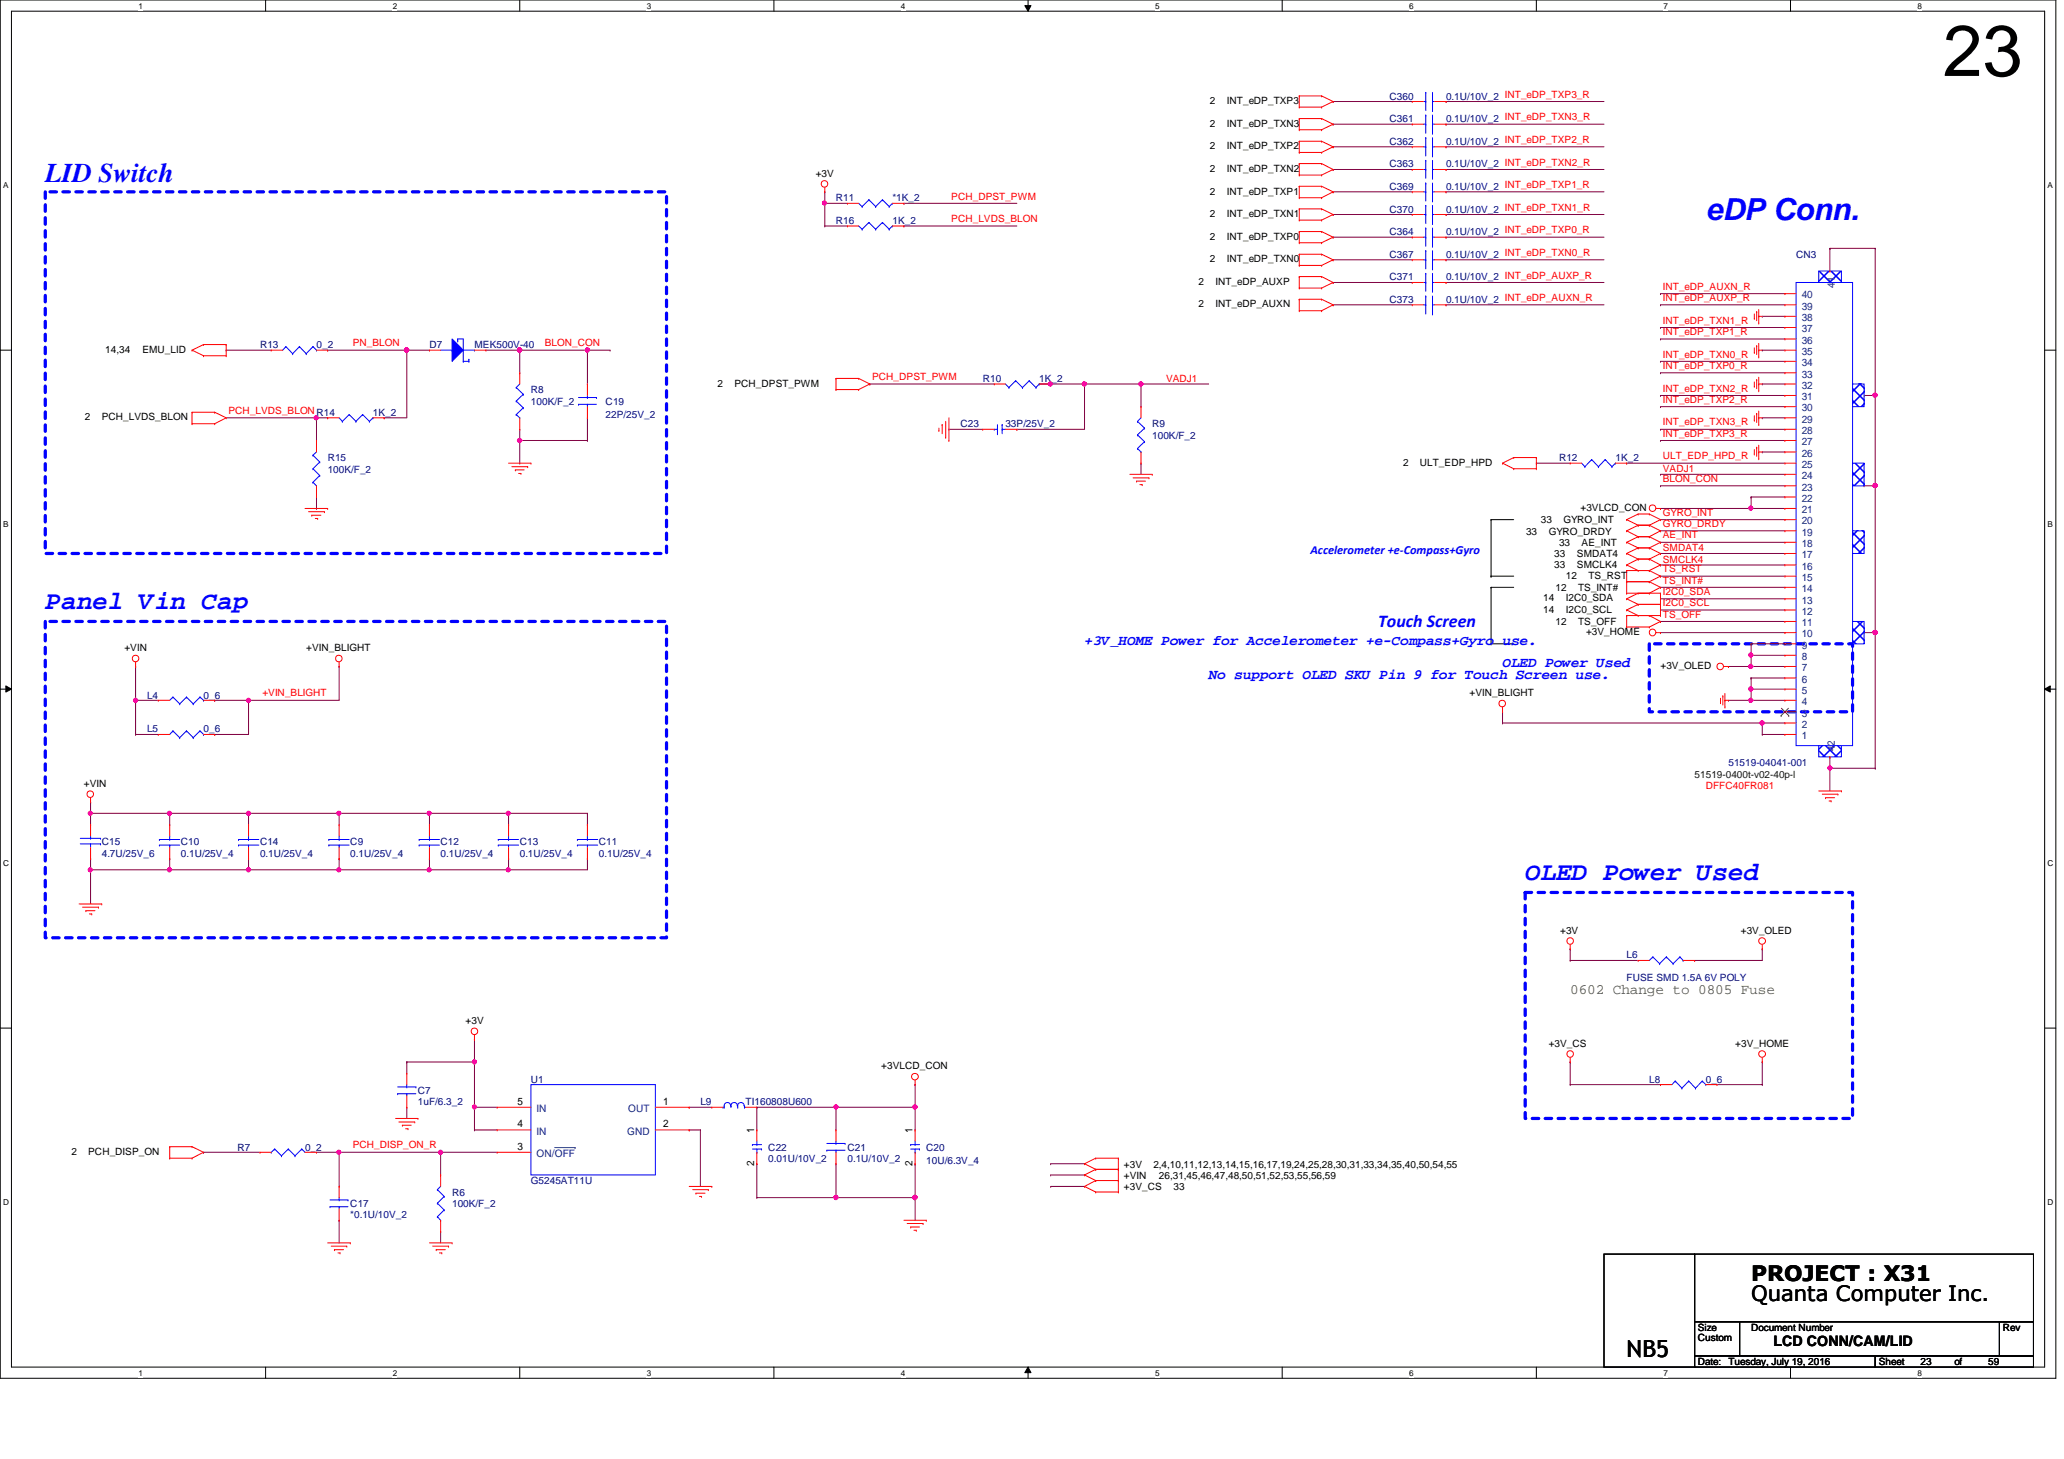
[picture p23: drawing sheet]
<svg xmlns="http://www.w3.org/2000/svg" width="297mm" height="210mm" viewBox="0 0 297 210" stroke-linecap="round" stroke-linejoin="round" font-family="sans-serif">
<defs><g id="words">
<text font-size="10.4" x="279.6" y="10.9">23</text>
<text font-size="4.4" fill="#00f" x="245.5" y="31.6">eDP Conn.</text>
<text font-size="3.9" fill="#00f" x="6.5" y="26.2">LID Switch</text>
<g font-size="3.7" fill="#00f">
<text x="6.5" y="87.6">Panel Vin Cap</text>
<text x="219.5" y="126.7">OLED Power Used</text>
</g>
<text font-size="3.4" x="234.1" y="195.2">NB5</text>
<g font-size="3">
<text x="252" y="184.3">PROJECT : X31</text>
<text x="252" y="187.2">Quanta Computer Inc.</text>
</g>
<text font-size="2.6" fill="#00f" x="198.3" y="90.2">Touch Screen</text>
<g font-size="2.1" fill="#00f">
<text x="156.1" y="92.8">+3V_HOME Power for Accelerometer +e-Compass+Gyro use.</text>
<text x="173.9" y="97.6">No support OLED SKU Pin 9 for Touch Screen use.</text>
<text x="216.2" y="96">OLED Power Used</text>
</g>
<text font-size="2.1" fill="#808000" x="226" y="143">0602 Change to 0805 Fuse</text>
<text font-size="2.1" x="255.2" y="193.7">LCD CONN/CAM/LID</text>
<text font-size="1.8" fill="#00f" x="188.6" y="79.7">Accelerometer +e-Compass+Gyro</text>
<g font-size="1.5" fill="#004080">
<text x="264.1" y="41.4" transform="rotate(-90 264.1 41.4)">41</text>
<text x="259.3" y="47.8">37</text>
<text x="259.3" y="46.2">38</text>
<text x="259.3" y="44.5">39</text>
<text x="259.3" y="42.9">40</text>
<text x="259.3" y="52.7">34</text>
<text x="259.3" y="51.1">35</text>
<text x="259.3" y="49.4">36</text>
<text x="259.3" y="59.2">30</text>
<text x="259.3" y="57.6">31</text>
<text x="259.3" y="55.9">32</text>
<text x="259.3" y="54.3">33</text>
<text x="259.3" y="64.1">27</text>
<text x="259.3" y="60.8">29</text>
<text x="259.3" y="65.7">26</text>
<text x="259.3" y="62.4">28</text>
<text x="259.3" y="70.6">23</text>
<text x="259.3" y="67.3">25</text>
<text x="259.3" y="68.9">24</text>
<text x="259.3" y="77">19</text>
<text x="259.3" y="73.8">21</text>
<text x="259.3" y="75.4">20</text>
<text x="259.3" y="72.2">22</text>
<text x="259.3" y="83.6">15</text>
<text x="259.3" y="80.3">17</text>
<text x="259.3" y="82">16</text>
<text x="259.3" y="78.7">18</text>
<text x="259.3" y="86.8">13</text>
<text x="259.3" y="88.4">12</text>
<text x="259.3" y="85.2">14</text>
<text x="259.3" y="93.3">9</text>
<text x="259.3" y="90.1">11</text>
<text x="259.3" y="95">8</text>
<text x="259.3" y="91.7">10</text>
<text x="259.3" y="99.8">5</text>
<text x="259.3" y="96.6">7</text>
<text x="259.3" y="101.4">4</text>
<text x="259.3" y="98.2">6</text>
<text x="259.3" y="106.3">1</text>
<text x="259.3" y="103.1">3</text>
<text x="259.3" y="104.7">2</text>
<text x="264.1" y="108.1" transform="rotate(-90 264.1 108.1)">42</text>
<text x="77.2" y="160">IN</text>
<text x="90.4" y="160">OUT</text>
<text x="77.2" y="166.5">ON/OFF</text>
<text x="77.2" y="163.2">IN</text>
<text x="90.3" y="163.2">GND</text>
</g>
<g font-size="1.5">
<text x="74.5" y="158.9">5</text>
<text x="95.5" y="158.9">1</text>
<text x="74.5" y="165.4">3</text>
<text x="74.5" y="162.2">4</text>
<text x="95.5" y="162.2">2</text>
<text x="108.5" y="167.7" transform="rotate(-90 108.5 167.7)">2</text>
<text x="108.5" y="163" transform="rotate(-90 108.5 163)">1</text>
<text x="131.3" y="167.7" transform="rotate(-90 131.3 167.7)">2</text>
<text x="131.3" y="163" transform="rotate(-90 131.3 163)">1</text>
</g>
<g font-size="1.4">
<text x="174.1" y="15">2</text>
<text x="176.6" y="15">INT_eDP_TXP3</text>
<text x="174.1" y="21.5">2</text>
<text x="174.1" y="18.2">2</text>
<text x="176.6" y="21.5">INT_eDP_TXP2</text>
<text x="176.6" y="18.2">INT_eDP_TXN3</text>
<text x="117.4" y="25.4">+3V</text>
<text x="174.1" y="28">2</text>
<text x="174.1" y="24.8">2</text>
<text x="176.6" y="28">INT_eDP_TXP1</text>
<text x="176.6" y="24.8">INT_eDP_TXN2</text>
<text x="174.1" y="34.5">2</text>
<text x="174.1" y="31.2">2</text>
<text x="176.6" y="34.5">INT_eDP_TXP0</text>
<text x="176.6" y="31.2">INT_eDP_TXN1</text>
<text x="172.5" y="41">2</text>
<text x="174.1" y="37.8">2</text>
<text x="174.9" y="41">INT_eDP_AUXP</text>
<text x="176.6" y="37.8">INT_eDP_TXN0</text>
<text x="172.5" y="44.2">2</text>
<text x="174.9" y="44.2">INT_eDP_AUXN</text>
<text x="15.2" y="50.8">14,34</text>
<text x="20.5" y="50.8">EMU_LID</text>
<text x="103.2" y="55.6">2</text>
<text x="105.7" y="55.6">PCH_DPST_PWM</text>
<text x="12.2" y="60.5">2</text>
<text x="14.6" y="60.5">PCH_LVDS_BLON</text>
<text x="201.9" y="67">2</text>
<text x="204.3" y="67">ULT_EDP_HPD</text>
<text x="219.6" y="76.9">33</text>
<text x="221.7" y="75.3">33</text>
<text x="222.9" y="76.9">GYRO_DRDY</text>
<text x="225" y="75.3">GYRO_INT</text>
<text x="227.5" y="73.5">+3VLCD_CON</text>
<text x="223.7" y="80.2">33</text>
<text x="223.7" y="81.8">33</text>
<text x="224.4" y="78.6">33</text>
<text x="225.3" y="83.3">12</text>
<text x="226.9" y="80.2">SMDAT4</text>
<text x="226.9" y="81.8">SMCLK4</text>
<text x="227.6" y="78.6">AE_INT</text>
<text x="228.6" y="83.3">TS_RST</text>
<text x="222.1" y="86.5">14</text>
<text x="222.1" y="88.1">14</text>
<text x="223.9" y="85">12</text>
<text x="223.9" y="89.9">12</text>
<text x="225.3" y="86.5">I2C0_SDA</text>
<text x="225.3" y="88.1">I2C0_SCL</text>
<text x="227.1" y="85">TS_INT#</text>
<text x="227.1" y="89.9">TS_OFF</text>
<text x="17.9" y="93.7">+VIN</text>
<text x="44.1" y="93.7">+VIN_BLIGHT</text>
<text x="228.3" y="91.4">+3V_HOME</text>
<text x="211.5" y="100.2">+VIN_BLIGHT</text>
<text x="239" y="96.3">+3V_OLED</text>
<text x="12.1" y="113.2">+VIN</text>
<text x="224.5" y="134.3">+3V</text>
<text x="250.5" y="134.3">+3V_OLED</text>
<text x="67" y="147.3">+3V</text>
<text x="126.8" y="153.8">+3VLCD_CON</text>
<text x="222.9" y="150.6">+3V_CS</text>
<text x="249.7" y="150.6">+3V_HOME</text>
<text x="10.3" y="166.2">2</text>
<text x="12.7" y="166.2">PCH_DISP_ON</text>
<text x="161.8" y="168">+3V</text>
<text x="166" y="168">2,4,10,11,12,13,14,15,16,17,19,24,25,28,30,31,33,34,35,40,50,54,55</text>
<text x="161.8" y="169.6">+VIN</text>
<text x="161.8" y="171.2">+3V_CS</text>
<text x="166.8" y="169.6">26,31,45,46,47,48,50,51,52,53,55,56,59</text>
<text x="168.9" y="171.2">33</text>
<text x="244.3" y="191.5">Size</text>
<text x="252" y="191.5">Document Number</text>
<text x="288.2" y="191.5">Rev</text>
<text x="244.3" y="196.4">Date:</text>
<text x="244.3" y="193">Custom</text>
<text x="248.7" y="196.4">Tuesday, July 19, 2016</text>
<text x="270.4" y="196.4">Sheet</text>
<text x="276.4" y="196.4">23</text>
<text x="281.3" y="196.4">of</text>
<text x="286.1" y="196.4">59</text>
</g>
<g font-size="1.4" fill="#000080">
<text x="200" y="17.6">C361</text>
<text x="200" y="14.4">C360</text>
<text x="208.1" y="17.6">0.1U/10V_2 INT_eDP_TXN3_R</text>
<text x="208.1" y="14.4">0.1U/10V_2 INT_eDP_TXP3_R</text>
<text x="200" y="20.8">C362</text>
<text x="208.1" y="20.8">0.1U/10V_2 INT_eDP_TXP2_R</text>
<text x="120.3" y="29">R11</text>
<text x="128.4" y="29">*1K_2</text>
<text x="200" y="27.3">C369</text>
<text x="200" y="24.1">C363</text>
<text x="208.1" y="27.3">0.1U/10V_2 INT_eDP_TXP1_R</text>
<text x="208.1" y="24.1">0.1U/10V_2 INT_eDP_TXN2_R</text>
<text x="120.3" y="32.2">R16</text>
<text x="128.4" y="32.2">1K_2</text>
<text x="200" y="33.9">C364</text>
<text x="200" y="30.6">C370</text>
<text x="208.1" y="33.9">0.1U/10V_2 INT_eDP_TXP0_R</text>
<text x="208.1" y="30.6">0.1U/10V_2 INT_eDP_TXN1_R</text>
<text x="200" y="37.1">C367</text>
<text x="200" y="40.3">C371</text>
<text x="208.1" y="37.1">0.1U/10V_2 INT_eDP_TXN0_R</text>
<text x="208.1" y="40.3">0.1U/10V_2 INT_eDP_AUXP_R</text>
<text x="258.5" y="37.1">CN3</text>
<text x="200" y="43.6">C373</text>
<text x="208.1" y="43.6">0.1U/10V_2 INT_eDP_AUXN_R</text>
<text x="37.4" y="50.1">R13</text>
<text x="45.5" y="50.1">0_2</text>
<text x="61.8" y="50.1">D7</text>
<text x="68.3" y="50.1">MEK500V-40</text>
<text x="53.7" y="59.9">1K_2</text>
<text x="76.4" y="56.6">R8</text>
<text x="76.4" y="58.3">100K/F_2</text>
<text x="87.2" y="58.3">C19</text>
<text x="141.4" y="55">R10</text>
<text x="149.6" y="55">1K_2</text>
<text x="87.2" y="60.2">22P/25V_2</text>
<text x="138.2" y="61.5">C23</text>
<text x="144.7" y="61.5">33P/25V_2</text>
<text x="165.8" y="61.5">R9</text>
<text x="165.8" y="63.1">100K/F_2</text>
<text x="47.2" y="66.4">R15</text>
<text x="47.2" y="68">100K/F_2</text>
<text x="224.4" y="66.4">R12</text>
<text x="232.5" y="66.4">1K_2</text>
<text x="21.2" y="100.5">L4</text>
<text x="29.3" y="100.5">0_6</text>
<text x="21.2" y="105.4">L5</text>
<text x="29.3" y="105.4">0_6</text>
<text x="248.7" y="110.2">51519-04041-001</text>
<text x="14.6" y="121.6">C15</text>
<text x="14.6" y="123.3">4.7U/25V_6</text>
<text x="26" y="121.6">C10</text>
<text x="26" y="123.3">0.1U/25V_4</text>
<text x="37.4" y="121.6">C14</text>
<text x="37.4" y="123.3">0.1U/25V_4</text>
<text x="50.4" y="121.6">C9</text>
<text x="50.4" y="123.3">0.1U/25V_4</text>
<text x="63.4" y="121.6">C12</text>
<text x="63.4" y="123.3">0.1U/25V_4</text>
<text x="74.8" y="121.6">C13</text>
<text x="74.8" y="123.3">0.1U/25V_4</text>
<text x="86.2" y="121.6">C11</text>
<text x="86.2" y="123.3">0.1U/25V_4</text>
<text x="234.1" y="137.9">L6</text>
<text x="234.1" y="141.1">FUSE SMD 1.5A 6V POLY</text>
<text x="76.4" y="155.8">U1</text>
<text x="237.4" y="155.8">L8</text>
<text x="245.5" y="155.8">0_6</text>
<text x="60.2" y="157.4">C7</text>
<text x="60.2" y="159">1uF/6.3_2</text>
<text x="100.8" y="159">L9</text>
<text x="107.3" y="159">TI160808U600</text>
<text x="34.2" y="165.5">R7</text>
<text x="43.9" y="165.5">0_2</text>
<text x="110.6" y="165.5">C22</text>
<text x="110.6" y="167.1">0.01U/10V_2</text>
<text x="122" y="165.5">C21</text>
<text x="122" y="167.1">0.1U/10V_2</text>
<text x="133.3" y="165.5">C20</text>
<text x="133.3" y="167.5">10U/6.3V_4</text>
<text x="50.4" y="173.7">C17</text>
<text x="65.1" y="172">R6</text>
<text x="65.1" y="173.7">100K/F_2</text>
<text x="76.4" y="170.4">G5245AT11U</text>
<text x="50.4" y="175.3">*0.1U/10V_2</text>
</g>
<g font-size="1.4" fill="#f00">
<text x="136.9" y="28.7">PCH_DPST_PWM</text>
<text x="136.9" y="32">PCH_LVDS_BLON</text>
<text x="239.3" y="41.7">INT_eDP_AUXN_R</text>
<text x="239.3" y="43.3">INT_eDP_AUXP_R</text>
<text x="239.3" y="46.6">INT_eDP_TXN1_R</text>
<text x="50.8" y="49.8">PN_BLON</text>
<text x="78.4" y="49.8">BLON_CON</text>
<text x="239.3" y="53.1">INT_eDP_TXP0_R</text>
<text x="239.3" y="48.2">INT_eDP_TXP1_R</text>
<text x="239.3" y="51.4">INT_eDP_TXN0_R</text>
<text x="32.9" y="59.6">PCH_LVDS_BLONR14</text>
<text x="125.5" y="54.7">PCH_DPST_PWM</text>
<text x="167.8" y="54.9">VADJ1</text>
<text x="239.3" y="56.3">INT_eDP_TXN2_R</text>
<text x="239.3" y="58">INT_eDP_TXP2_R</text>
<text x="239.3" y="61.2">INT_eDP_TXN3_R</text>
<text x="239.3" y="62.8">INT_eDP_TXP3_R</text>
<text x="239.3" y="66.1">ULT_EDP_HPD_R</text>
<text x="239.3" y="67.9">VADJ1</text>
<text x="239.3" y="69.3">BLON_CON</text>
<text x="239.3" y="74.2">GYRO_INT</text>
<text x="239.3" y="75.8">GYRO_DRDY</text>
<text x="239.3" y="77.5">AE_INT</text>
<text x="239.3" y="79.3">SMDAT4</text>
<text x="239.3" y="80.9">SMCLK4</text>
<text x="239.3" y="83.9">TS_INT#</text>
<text x="239.3" y="82.3">TS_RST</text>
<text x="239.3" y="88.9">TS_OFF</text>
<text x="239.3" y="87.2">I2C0_SCL</text>
<text x="239.3" y="85.6">I2C0_SDA</text>
<text x="37.8" y="100.2">+VIN_BLIGHT</text>
<text x="245.5" y="113.5">DFFC40FR081</text>
<text x="50.8" y="165.2">PCH_DISP_ON_R</text>
</g>
<text font-size="1.4" fill="#004000" x="243.9" y="111.9">51519-0400t-v02-40p-l</text>
<g font-size="1.2">
<text x="19.9" y="1.2">1</text>
<text x="56.5" y="1.2">2</text>
<text x="93.1" y="1.2">3</text>
<text x="129.7" y="1.2">4</text>
<text x="166.2" y="1.2">5</text>
<text x="202.8" y="1.2">6</text>
<text x="239.4" y="1.2">7</text>
<text x="276" y="1.2">8</text>
<text x=".5" y="27.1">A</text>
<text x="294.7" y="27.1">A</text>
<text x=".5" y="75.8">B</text>
<text x="294.7" y="75.8">B</text>
<text x=".5" y="124.6">C</text>
<text x="294.7" y="124.6">C</text>
<text x=".5" y="173.4">D</text>
<text x="294.7" y="173.4">D</text>
<text x="19.9" y="197.9">1</text>
<text x="56.5" y="197.9">2</text>
<text x="93.1" y="197.9">3</text>
<text x="129.7" y="197.9">4</text>
<text x="166.2" y="197.9">5</text>
<text x="202.8" y="197.9">6</text>
<text x="239.4" y="197.9">7</text>
<text x="276" y="197.9">8</text>
</g>
</g></defs>
<path d="M0 0h295.9v198.3h-295.9zM1.6 1.6h292.7v195.1h-292.7z" fill="none" stroke="#000" stroke-width=".14"/>
<g fill="#fff">
<path d="M19.9 .2h.6v1.3h-.6z"/>
<path d="M19.9 196.8h.6v1.4h-.6z"/>
</g>
<path d="M38.2 0v1.6M38.2 196.7v1.6" fill="none" stroke="#000" stroke-width=".14"/>
<g fill="#fff">
<path d="M56.5 .2h.6v1.3h-.6z"/>
<path d="M56.5 196.8h.6v1.4h-.6z"/>
</g>
<path d="M74.8 0v1.6M74.8 196.7v1.6" fill="none" stroke="#000" stroke-width=".14"/>
<g fill="#fff">
<path d="M93.1 .2h.6v1.3h-.6z"/>
<path d="M93.1 196.8h.6v1.4h-.6z"/>
</g>
<path d="M111.4 0v1.6M111.4 196.7v1.6" fill="none" stroke="#000" stroke-width=".14"/>
<g fill="#fff">
<path d="M129.7 .2h.6v1.3h-.6z"/>
<path d="M129.7 196.8h.6v1.4h-.6z"/>
</g>
<path d="M147.5 .8h.9l-.4 .8zM148 0v1.6M148 196.7l.4 .8h-.9zM148 196.7v1.6" fill="none" stroke="#000" stroke-width=".14"/>
<path d="M147.5 .8h.9l-.4 .8zM148 196.7l.4 .8h-.9z" fill="#000"/>
<g fill="#fff">
<path d="M166.2 .2h.6v1.3h-.6z"/>
<path d="M166.2 196.8h.6v1.4h-.6z"/>
</g>
<path d="M184.5 0v1.6M184.5 196.7v1.6" fill="none" stroke="#000" stroke-width=".14"/>
<g fill="#fff">
<path d="M202.8 .2h.6v1.3h-.6z"/>
<path d="M202.8 196.8h.6v1.4h-.6z"/>
</g>
<path d="M221.1 0v1.6M221.1 196.7v1.6" fill="none" stroke="#000" stroke-width=".14"/>
<g fill="#fff">
<path d="M239.4 .2h.6v1.3h-.6z"/>
<path d="M239.4 196.8h.6v1.4h-.6z"/>
</g>
<path d="M257.7 0v1.6M257.7 196.7v1.6" fill="none" stroke="#000" stroke-width=".14"/>
<g fill="#fff">
<path d="M276 .2h.6v1.3h-.6z"/>
<path d="M276 196.8h.6v1.4h-.6z"/>
<path d="M.5 26h.7v1.3h-.7z"/>
<path d="M294.7 26h.7v1.3h-.7z"/>
<path d="M.5 74.8h.7v1.3h-.7z"/>
<path d="M294.7 74.8h.7v1.3h-.7z"/>
</g>
<path d="M0 50.4h1.6M294.3 50.4h1.6" fill="none" stroke="#000" stroke-width=".14"/>
<g fill="#fff">
<path d="M.5 123.5h.8v1.3h-.8z"/>
<path d="M294.7 123.5h.8v1.3h-.8z"/>
</g>
<path d="M0 99.1h1.6M.8 98.7l.8 .4-.8 .5zM294.3 99.1l.8-.4v.9zM294.3 99.1h1.6" fill="none" stroke="#000" stroke-width=".14"/>
<path d="M.8 98.7l.8 .4-.8 .5zM294.3 99.1l.8-.4v.9z" fill="#000"/>
<g fill="#fff">
<path d="M.5 172.3h.8v1.3h-.8z"/>
<path d="M294.7 172.3h.8v1.3h-.8z"/>
</g>
<path d="M214.6 74.8h.1M214.6 74.8h3.2M214.6 74.8v8.1M214.6 82.9h.1M214.6 92.6h.1M214.6 84.5h.1M214.6 82.9h3.2M214.6 84.5v8.1M214.6 84.5h3.2M214.6 92.6h3.2M0 147.9h1.6M294.3 147.9h1.6" fill="none" stroke="#000" stroke-width=".14"/>
<path d="M6.5 27.6h89.4v52h-89.4zM6.5 89.4h89.4v45.5h-89.4zM237.4 92.6h29.2v9.8h-29.2zM219.5 128.4h47.1v32.5h-47.1z" fill="none" stroke="#00f" stroke-width=".47" stroke-dasharray=".9 .9"/>
<path d="M263.4 35.7h.1M263.4 35.7h6.5M263.4 110.5h.1M263.4 110.5v3.3" fill="none" stroke="#800040" stroke-width=".14"/>
<circle cx="263.4" cy="110.5" r=".3" fill="#f0f"/>
<circle cx="263.4" cy="110.5" r=".3" fill="none" stroke="#f0f" stroke-width=".14"/>
<path d="M263.4 35.7h.1M263.4 35.7v3.3M269.9 35.7h.1M269.9 35.7v21.2h-1.6M268.3 56.9h.1M268.3 91h.1M268.3 91h1.6" fill="none" stroke="#800040" stroke-width=".14"/>
<circle cx="269.9" cy="56.8" r=".31" fill="#f0f"/>
<circle cx="269.9" cy="56.8" r=".31" fill="none" stroke="#f0f" stroke-width=".14"/>
<path d="M269.9 91v19.5M269.9 110.5h.1" fill="none" stroke="#800040" stroke-width=".14"/>
<circle cx="269.8" cy="91" r=".32" fill="#f0f"/>
<circle cx="269.8" cy="91" r=".32" fill="none" stroke="#f0f" stroke-width=".14"/>
<path d="M269.9 69.9h.1M269.9 69.9v21.1M263.4 110.5h.1M263.4 108.9h.1M263.4 110.5h6.5M263.4 108.9v1.6" fill="none" stroke="#800040" stroke-width=".14"/>
<circle cx="269.9" cy="69.8" r=".31" fill="#f0f"/>
<circle cx="269.9" cy="69.8" r=".31" fill="none" stroke="#f0f" stroke-width=".14"/>
<path d="M269.9 56.9h.1M269.9 56.9v13h-1.6M268.3 69.9h.1M108.9 159.3h.1M108.9 159.3h11.4M63.4 165.8h.1M63.4 165.8v3.2M63.4 165.8h8.1" fill="none" stroke="#800040" stroke-width=".14"/>
<circle cx="120.3" cy="159.3" r=".3" fill="#f0f"/>
<circle cx="120.3" cy="159.3" r=".3" fill="none" stroke="#f0f" stroke-width=".14"/>
<path d="M68.3 152.8h.1M68.3 152.8v6.5M120.3 172.3h.1M120.3 172.3h11.4" fill="none" stroke="#800040" stroke-width=".14"/>
<circle cx="68.3" cy="159.3" r=".3" fill="#f0f"/>
<circle cx="68.3" cy="159.3" r=".3" fill="none" stroke="#f0f" stroke-width=".14"/>
<path d="M58.5 159.3h.1M58.5 152.8h.1M58.5 159.3v1.6M68.3 159.3h.1M68.3 149.5h.1M68.3 149.5v3.3h-9.8M68.3 159.3v3.3M99.2 162.6h.1M99.2 162.6h1.6" fill="none" stroke="#800040" stroke-width=".14"/>
<circle cx="68.3" cy="152.8" r=".3" fill="#f0f"/>
<circle cx="68.3" cy="152.8" r=".3" fill="none" stroke="#f0f" stroke-width=".14"/>
<path d="M58.5 152.8h.1M58.5 152.8v1.6M68.3 159.3h.1M68.3 159.3h3.2M99.2 159.3h.1M99.2 159.3h3.2M120.3 159.3h.1M120.3 159.3h11.4M68.3 162.6h.1M68.3 162.6h3.2M100.8 162.6h.1M100.8 162.6v8.1" fill="none" stroke="#800040" stroke-width=".14"/>
<circle cx="131.7" cy="159.3" r=".31" fill="#f0f"/>
<circle cx="131.7" cy="159.3" r=".31" fill="none" stroke="#f0f" stroke-width=".14"/>
<path d="M108.9 159.3h.1M108.9 159.3v3.3M131.7 159.3h.1M131.7 156h.1M131.7 156v6.6M108.9 167.4h.1M108.9 172.3h.1M108.9 167.4v4.9M120.3 167.4h.1M120.3 167.4v4.9h-11.4M131.7 167.4h.1M131.7 167.4v4.9" fill="none" stroke="#800040" stroke-width=".14"/>
<circle cx="120.3" cy="172.3" r=".31" fill="#f0f"/>
<circle cx="120.3" cy="172.3" r=".31" fill="none" stroke="#f0f" stroke-width=".14"/>
<path d="M120.3 159.3h.1M120.3 159.3v3.3M131.7 172.3h.1M131.7 172.3v3.3" fill="none" stroke="#800040" stroke-width=".14"/>
<circle cx="131.7" cy="172.3" r=".32" fill="#f0f"/>
<circle cx="131.7" cy="172.3" r=".32" fill="none" stroke="#f0f" stroke-width=".14"/>
<path d="M13 117h.1M13 117h11.4M24.4 117h.1M24.4 117v1.7" fill="none" stroke="#800040" stroke-width=".14"/>
<circle cx="24.4" cy="117" r=".3" fill="#f0f"/>
<circle cx="24.4" cy="117" r=".3" fill="none" stroke="#f0f" stroke-width=".14"/>
<circle cx="13" cy="117" r=".3" fill="#f0f"/>
<circle cx="13" cy="117" r=".3" fill="none" stroke="#f0f" stroke-width=".14"/>
<path d="M13 125.1h.1M24.4 123.5h.1M24.4 123.5v1.6h-11.4" fill="none" stroke="#800040" stroke-width=".14"/>
<circle cx="24.4" cy="125.1" r=".3" fill="#f0f"/>
<circle cx="24.4" cy="125.1" r=".3" fill="none" stroke="#f0f" stroke-width=".14"/>
<path d="M19.5 95.9h.1M19.5 95.9v4.9M30.9 100.8h.1M30.9 105.7h.1M30.9 100.8h4.9M30.9 105.7h4.9M61.8 117h.1M61.8 117h11.4M73.2 117h.1M73.2 117v1.7" fill="none" stroke="#800040" stroke-width=".14"/>
<circle cx="19.5" cy="100.7" r=".3" fill="#f0f"/>
<circle cx="19.5" cy="100.7" r=".3" fill="none" stroke="#f0f" stroke-width=".14"/>
<path d="M35.8 100.8h.1M35.8 100.8v4.9M35.8 100.8h13" fill="none" stroke="#800040" stroke-width=".14"/>
<circle cx="35.8" cy="100.7" r=".3" fill="#f0f"/>
<circle cx="35.8" cy="100.7" r=".3" fill="none" stroke="#f0f" stroke-width=".14"/>
<path d="M48.8 95.9h.1M48.8 95.9v4.9M19.5 100.8h.1M19.5 105.7h.1M19.5 100.8h3.3M19.5 100.8v4.9M19.5 105.7h3.3M48.8 117h.1M48.8 117h13" fill="none" stroke="#800040" stroke-width=".14"/>
<circle cx="61.8" cy="117" r=".3" fill="#f0f"/>
<circle cx="61.8" cy="117" r=".3" fill="none" stroke="#f0f" stroke-width=".14"/>
<path d="M69.9 50.4h4.9M74.8 50.4h.1M32.6 60.1h12.9M45.5 60.1h.1M61.8 117h.1M61.8 117v1.7" fill="none" stroke="#800040" stroke-width=".14"/>
<circle cx="45.5" cy="60.1" r=".3" fill="#f0f"/>
<circle cx="45.5" cy="60.1" r=".3" fill="none" stroke="#f0f" stroke-width=".14"/>
<path d="M58.5 50.4h.1M58.5 50.4v9.7" fill="none" stroke="#800040" stroke-width=".14"/>
<circle cx="58.5" cy="50.4" r=".32" fill="#f0f"/>
<circle cx="58.5" cy="50.4" r=".32" fill="none" stroke="#f0f" stroke-width=".14"/>
<path d="M32.6 50.4h.1M32.6 50.4h6.4M58.5 50.4h.1M58.5 50.4h3.3M55.3 60.1h.1M55.3 60.1h3.2M73.2 125.1h.1M73.2 125.1h11.3" fill="none" stroke="#800040" stroke-width=".14"/>
<circle cx="73.1" cy="125.1" r=".3" fill="#f0f"/>
<circle cx="73.1" cy="125.1" r=".3" fill="none" stroke="#f0f" stroke-width=".14"/>
<path d="M13 115.4h.1M13 117h.1M13 115.4v3.3M24.4 117h.1M24.4 117h24.4M35.8 117h.1M35.8 117v1.7M13 123.5h.1M13 123.5v1.6M24.4 125.1h.1M35.8 123.5h.1M35.8 123.5v1.6h-11.4" fill="none" stroke="#800040" stroke-width=".14"/>
<circle cx="48.8" cy="117" r=".3" fill="#f0f"/>
<circle cx="48.8" cy="117" r=".3" fill="none" stroke="#f0f" stroke-width=".14"/>
<circle cx="35.8" cy="117" r=".3" fill="#f0f"/>
<circle cx="35.8" cy="117" r=".3" fill="none" stroke="#f0f" stroke-width=".14"/>
<path d="M48.8 117h.1M48.8 117v1.7M48.8 125.1h.1M61.8 123.5h.1M61.8 123.5v1.6h-13" fill="none" stroke="#800040" stroke-width=".14"/>
<circle cx="61.8" cy="125.1" r=".3" fill="#f0f"/>
<circle cx="61.8" cy="125.1" r=".3" fill="none" stroke="#f0f" stroke-width=".14"/>
<path d="M35.8 125.1h.1M48.8 123.5h.1M48.8 123.5v1.6h-13" fill="none" stroke="#800040" stroke-width=".14"/>
<circle cx="48.8" cy="125.1" r=".3" fill="#f0f"/>
<circle cx="48.8" cy="125.1" r=".3" fill="none" stroke="#f0f" stroke-width=".14"/>
<circle cx="35.8" cy="125.1" r=".3" fill="#f0f"/>
<circle cx="35.8" cy="125.1" r=".3" fill="none" stroke="#f0f" stroke-width=".14"/>
<path d="M13 125.1h.1M13 125.1v4.9" fill="none" stroke="#800040" stroke-width=".14"/>
<circle cx="13" cy="125.1" r=".3" fill="#f0f"/>
<circle cx="13" cy="125.1" r=".3" fill="none" stroke="#f0f" stroke-width=".14"/>
<path d="M73.2 117h.1M73.2 117h11.3" fill="none" stroke="#800040" stroke-width=".14"/>
<circle cx="73.1" cy="117" r=".3" fill="#f0f"/>
<circle cx="73.1" cy="117" r=".3" fill="none" stroke="#f0f" stroke-width=".14"/>
<g fill="none" stroke="#800040" stroke-width=".14">
<path d="M191.9 17.9h.1M191.9 14.6h.1M191.9 17.9h11.3M191.9 14.6h11.3M208.1 14.6h.1M208.1 17.9h.1M208.1 17.9h22.7M208.1 14.6h22.7M191.9 34.1h.1M191.9 37.4h.1M191.9 30.9h.1M191.9 27.6h.1"/>
<path d="M191.9 21.1h.1M191.9 24.4h.1M191.9 34.1h11.3M191.9 37.4h11.3M191.9 30.9h11.3M191.9 27.6h11.3M191.9 21.1h11.3M191.9 24.4h11.3M208.1 37.4h.1M208.1 34.1h.1M208.1 27.6h.1M208.1 30.9h.1"/>
<path d="M208.1 24.4h.1M208.1 21.1h.1M208.1 34.1h22.7M208.1 37.4h22.7M208.1 30.9h22.7M208.1 27.6h22.7M208.1 21.1h22.7M208.1 24.4h22.7M191.9 40.6h.1M191.9 43.9h.1M191.9 40.6h11.3M191.9 43.9h11.3"/>
<path d="M208.1 40.6h.1M208.1 43.9h.1M208.1 40.6h22.7M208.1 43.9h22.7M221.1 66.6h.1M221.1 66.6h4.9M84.5 117h.1M84.5 117v1.7M216.2 104h.1M216.2 104h37.4M61.8 125.1h.1M73.2 123.5h.1"/>
<path d="M73.2 123.5v1.6h-11.4M84.5 123.5h.1M84.5 123.5v1.6M45.5 165.8h3.3M48.8 165.8h.1M63.4 177.2h.1M63.4 177.2v1.6"/>
</g>
<circle cx="253.6" cy="104" r=".31" fill="#f0f"/>
<circle cx="253.6" cy="104" r=".31" fill="none" stroke="#f0f" stroke-width=".14"/>
<g fill="none" stroke="#800040" stroke-width=".14">
<path d="M118.7 27.6h.1M118.7 27.6v1.7M239 43.9h.1M239 42.2h.1M239 56.9h.1M239 47.1h.1M239 53.6h.1M239 48.8h.1M239 58.5h.1M239 52h.1M239 43.9h17.9M239 42.2h17.9"/>
<path d="M239 56.9h17.9M239 47.1h17.9M239 53.6h17.9M239 48.8h17.9M239 58.5h17.9M239 52h17.9M253.6 45.5h.1M253.6 50.4h.1M253.6 55.2h.1M253.6 45.5h3.3M253.6 50.4h3.3M253.6 55.2h3.3"/>
<path d="M234.1 66.6h.1M234.1 66.6h22.8M239 61.8h.1M239 63.4h.1M239 61.8h17.9M239 63.4h17.9M253.6 60.1h.1M253.6 65h.1M253.6 60.1h3.3M253.6 65h3.3M216.2 102.4h.1M216.2 102.4v1.6"/>
<path d="M253.6 104h.1M253.6 105.7h.1M253.6 104v1.7M253.6 105.7h3.3M253.6 104h3.3"/>
</g>
<circle cx="118.7" cy="29.2" r=".3" fill="#f0f"/>
<circle cx="118.7" cy="29.2" r=".3" fill="none" stroke="#f0f" stroke-width=".14"/>
<g fill="none" stroke="#800040" stroke-width=".14">
<path d="M118.7 29.3h.1M118.7 32.5h.1M118.7 29.3h3.3M118.7 29.3v3.2M118.7 32.5h3.3M130.1 29.3h.1M130.1 32.5h.1M130.1 29.3h16.2M130.1 32.5h16.2M125.2 55.2h.1M125.2 55.2h17.9M149.6 55.2h1.6"/>
<path d="M151.2 55.2h.1M164.2 55.2h.1M164.2 55.2h9.7M146.3 61.8h.1M146.3 61.8h9.8"/>
</g>
<circle cx="164.2" cy="55.2" r=".31" fill="#f0f"/>
<circle cx="164.2" cy="55.2" r=".31" fill="none" stroke="#f0f" stroke-width=".14"/>
<path d="M156.1 55.2h.1M156.1 55.2v6.6M156.1 55.2h8.1M164.2 55.2h.1M164.2 55.2v3.3M136.6 61.8h.1M136.6 61.8h4.8M164.2 66.6h.1M164.2 66.6v1.6" fill="none" stroke="#800040" stroke-width=".14"/>
<circle cx="156.1" cy="55.2" r=".31" fill="#f0f"/>
<circle cx="156.1" cy="55.2" r=".31" fill="none" stroke="#f0f" stroke-width=".14"/>
<path d="M239 73.2h.1M239 73.2h13M226 138.2h.1M226 136.5h.1M226 138.2h9.8M226 136.5v1.7M243.9 138.2h.1M253.6 136.5h.1M253.6 136.5v1.7h-9.7" fill="none" stroke="#800040" stroke-width=".14"/>
<circle cx="252" cy="73.1" r=".3" fill="#f0f"/>
<circle cx="252" cy="73.1" r=".3" fill="none" stroke="#f0f" stroke-width=".14"/>
<g fill="none" stroke="#800040" stroke-width=".14">
<path d="M239 68.2h.1M239 69.9h.1M239 74.8h.1M239 76.4h.1M239 79.6h.1M239 78h.1M239 68.2h17.9M239 69.9h17.9M239 74.8h17.9M239 76.4h17.9M239 79.6h17.9M239 78h17.9"/>
<path d="M252 71.5h.1M252 73.2h.1M252 71.5h4.9M252 71.5v1.7M252 73.2h4.9M239 81.3h.1M239 81.3h17.9M252 97.5h.1M252 99.1h.1M252 97.5v3.3M252 97.5h4.9M252 99.1h4.9"/>
<path d="M248.7 100.8h.1M248.7 100.8h8.2M252 100.8h.1"/>
</g>
<circle cx="252" cy="100.7" r=".3" fill="#f0f"/>
<circle cx="252" cy="100.7" r=".3" fill="none" stroke="#f0f" stroke-width=".14"/>
<circle cx="252" cy="99.1" r=".31" fill="#f0f"/>
<circle cx="252" cy="99.1" r=".31" fill="none" stroke="#f0f" stroke-width=".14"/>
<path d="M248.7 95.9h.1M248.7 95.9h8.2M252 92.6h.1M252 95.9h.1M252 94.3h.1M252 92.6h4.9M252 92.6v3.3M252 94.3h4.9" fill="none" stroke="#800040" stroke-width=".14"/>
<circle cx="252" cy="95.9" r=".3" fill="#f0f"/>
<circle cx="252" cy="95.9" r=".3" fill="none" stroke="#f0f" stroke-width=".14"/>
<circle cx="252" cy="94.2" r=".3" fill="#f0f"/>
<circle cx="252" cy="94.2" r=".3" fill="none" stroke="#f0f" stroke-width=".14"/>
<g fill="none" stroke="#800040" stroke-width=".14">
<path d="M151.2 55.2h4.9M156.1 55.2h.1M226 156h.1M226 152.8h.1M226 156h13M226 152.8v3.2M247.1 156h6.5M253.6 156h.1M253.6 152.8h.1M253.6 152.8v3.2M151.2 169h.1M151.2 167.4h.1"/>
<path d="M151.2 169h4.9M151.2 167.4h4.9"/>
</g>
<circle cx="151.2" cy="55.2" r=".3" fill="#f0f"/>
<circle cx="151.2" cy="55.2" r=".3" fill="none" stroke="#f0f" stroke-width=".14"/>
<g fill="none" stroke="#800040" stroke-width=".14">
<path d="M47.2 50.4h.1M47.2 50.4h11.3M45.5 60.1h.1M45.5 73.2h.1M45.5 60.1v3.3M45.5 71.5v1.7M45.5 60.1h1.7M47.2 60.1h.1M74.8 63.4h.1M74.8 61.8v1.6M74.8 63.4h9.7M84.5 63.4h.1"/>
<path d="M84.5 60.1v3.3M239 91h.1M239 89.4h.1M239 87.8h.1M239 86.1h.1M239 84.5h.1M239 82.9h.1M239 91h17.9M239 89.4h17.9M239 87.8h17.9M239 86.1h17.9M239 84.5h17.9"/>
<path d="M239 82.9h17.9M151.2 170.7h.1M151.2 170.7h4.9"/>
</g>
<circle cx="74.8" cy="63.4" r=".31" fill="#f0f"/>
<circle cx="74.8" cy="63.4" r=".31" fill="none" stroke="#f0f" stroke-width=".14"/>
<path d="M74.8 50.4h.1M74.8 50.4v3.2M74.8 66.6h.1M74.8 63.4v3.2" fill="none" stroke="#800040" stroke-width=".14"/>
<circle cx="74.8" cy="50.4" r=".32" fill="#f0f"/>
<circle cx="74.8" cy="50.4" r=".32" fill="none" stroke="#f0f" stroke-width=".14"/>
<path d="M74.8 50.4h9.7M84.5 50.4h.1" fill="none" stroke="#800040" stroke-width=".14"/>
<circle cx="84.5" cy="50.4" r=".31" fill="#f0f"/>
<circle cx="84.5" cy="50.4" r=".31" fill="none" stroke="#f0f" stroke-width=".14"/>
<path d="M84.5 50.4h.1M84.5 50.4v4.8M84.5 50.4h3.3M87.8 50.4h.1M29.3 165.8h.1M29.3 165.8h8.1M48.8 175.6h.1M48.8 165.8h.1M48.8 165.8h14.6M48.8 165.8v4.9M48.8 175.6v3.2M63.4 165.8h.1" fill="none" stroke="#800040" stroke-width=".14"/>
<circle cx="48.8" cy="165.8" r=".3" fill="#f0f"/>
<circle cx="48.8" cy="165.8" r=".3" fill="none" stroke="#f0f" stroke-width=".14"/>
<circle cx="63.4" cy="165.8" r=".3" fill="#f0f"/>
<circle cx="63.4" cy="165.8" r=".3" fill="none" stroke="#f0f" stroke-width=".14"/>
<g fill="none" stroke="#f00" stroke-width=".14">
<path d="M187 15.4h.1M187 13.8h.1M187 18.7h.1M187 17.1h.1M187 13.8v1.6M187 17.1v1.6M187 13.8h3.2M187 15.4h3.2M187 17.1h3.2M187 18.7h3.2M190.2 13.8h.1M190.2 15.4h.1"/>
<path d="M190.2 17.1h.1M190.2 18.7h.1M190.2 13.8l1.7 .8M190.2 17.1l1.7 .8M191.9 14.6h.1M191.9 17.9h.1M191.9 14.6l-1.7 .8M191.9 17.9l-1.7 .8M118.7 27.6h.1M118.7 27v.6M187 39.8h.1M187 34.9h.1"/>
<path d="M187 33.3h.1M187 38.2h.1M187 36.6h.1M187 28.4h.1M187 26.8h.1M187 31.7h.1M187 30.1h.1M187 21.9h.1M187 20.3h.1M187 25.2h.1M187 23.5h.1M187 20.3v1.6"/>
<path d="M187 23.5v1.7M187 26.8v1.6M187 30.1v1.6M187 33.3v1.6M187 36.6v1.6M187 39.8v1.6M187 39.8h3.2M187 33.3h3.2M187 34.9h3.2M187 36.6h3.2M187 38.2h3.2M187 26.8h3.2"/>
<path d="M187 28.4h3.2M187 30.1h3.2M187 31.7h3.2M187 20.3h3.2M187 21.9h3.2M187 23.5h3.2M187 25.2h3.2M190.2 39.8h.1M190.2 33.3h.1M190.2 34.9h.1M190.2 36.6h.1M190.2 38.2h.1"/>
<path d="M190.2 26.8h.1M190.2 28.4h.1M190.2 30.1h.1M190.2 31.7h.1M190.2 20.3h.1M190.2 21.9h.1M190.2 23.5h.1M190.2 25.2h.1M190.2 39.8l1.7 .8M190.2 33.3l1.7 .8M190.2 36.6l1.7 .8M190.2 26.8l1.7 .8"/>
<path d="M190.2 30.1l1.7 .8M190.2 20.3l1.7 .8M190.2 23.5l1.7 .9M191.9 34.1h.1M191.9 37.4h.1M191.9 27.6h.1M191.9 30.9h.1M191.9 21.1h.1M191.9 24.4h.1M191.9 34.1l-1.7 .8M191.9 37.4l-1.7 .8M191.9 27.6l-1.7 .8"/>
<path d="M191.9 30.9l-1.7 .8M191.9 21.1l-1.7 .8M191.9 24.4l-1.7 .8M203.2 37.4h.1M203.2 34.1h.1M203.2 30.9h.1M203.2 27.6h.1M203.2 37.4h1.6M203.2 34.1h1.6M203.2 30.9h1.6M203.2 27.6h1.6M206.5 37.4h1.6"/>
<path d="M206.5 34.1h1.6M206.5 30.9h1.6M206.5 27.6h1.6M208.1 37.4h.1M208.1 34.1h.1M208.1 30.9h.1M208.1 27.6h.1M27.6 59.3h.1M27.6 50.4h.1M27.6 59.3h3.3M27.6 59.3v1.7M27.6 50.4l1.7 .8"/>
<path d="M29.3 51.2h.1M29.3 49.6h.1M29.3 51.2h3.3M29.3 49.6h3.3M29.3 49.6l-1.7 .8M30.9 59.3h.1M30.9 59.3l1.7 .8M32.6 51.2h.1M32.6 49.6h.1M32.6 49.6v1.6M84.5 55.2h.1M84.5 55.2v1.7"/>
<path d="M84.5 58.5v1.6M120.3 56h.1M120.3 54.4h.1M120.3 54.4h3.3M120.3 56h3.3M120.3 54.4v1.6M123.6 54.4h.1M123.6 56h.1M123.6 54.4l1.6 .8M125.2 55.2h.1M125.2 55.2l-1.6 .8M143.1 55.2h.1"/>
<path d="M143.1 55.2h1.6M149.6 55.2h1.6M151.2 55.2h.1M187 44.7h.1M187 43.1h.1M187 41.4h.1M187 43.1h3.2M187 44.7h3.2M187 43.1v1.6M187 41.4h3.2M190.2 43.1h.1M190.2 44.7h.1"/>
<path d="M190.2 41.4h.1M190.2 43.1l1.7 .8M191.9 43.9h.1M191.9 40.6h.1M191.9 43.9l-1.7 .8M191.9 40.6l-1.7 .8M252.5 55.6h.1M252.5 50.7h.1M252.5 45.8h.1M252.5 45.2v.6M252.5 50v.7M252.5 54.9v.7"/>
<path d="M252.5 59.8v.7M252.8 59.5h.1M252.8 54.6h.1M252.8 49.7h.1M252.8 44.8h.1M252.8 44.8v1.3M252.8 49.7v1.3M252.8 54.6v1.3M252.8 59.5v1.3M253.1 55.2h.1M253.1 56.2h.1M253.1 50.4h.1"/>
<path d="M253.1 51.4h.1M253.1 45.5h.1M253.1 46.5h.1M253.1 44.5v2M253.1 49.4v2M253.1 54.3v1.9M253.1 59.1v2M253.1 55.2h.5M253.1 50.4h.5M253.1 45.5h.5M27.6 61h.1M27.6 61h3.3"/>
<path d="M30.9 61h.1M32.6 60.1h.1M32.6 60.1l-1.7 .9M43.9 73.2h3.3M44.4 73.6h2.3M44.9 74.1h.1M44.9 74.1h1.3M45.4 74.6h.3M45.5 63.4h.1M45.5 71.5h.1M45.5 63.4v1.6M45.5 69.9v1.6"/>
<path d="M45.7 74.6h.1M46.7 73.6h.1M47.2 73.2h.1M73.2 66.6h3.2M73.7 67.1h2.2M74.2 67.6h.1M74.2 67.6h1.2M74.6 68.1h.4M75 68.1h.1M75.9 67.1h.1M76.4 66.6h.1M84.5 60.1h.1"/>
<path d="M135.1 61.9h.1M135.1 61.6v.3M135.6 61.1h.1M135.6 61.1v1.3M136.1 62.9h.1M136.1 60.6v2.3M136.6 63.4h.1M136.6 60.1v3.3M162.6 68.2h3.2M163.1 68.7h2.3M163.6 69.2h.1M163.6 69.2h1.2"/>
<path d="M164 69.7h.4M164.4 69.7h.1M165.4 68.7h.1M165.8 68.2h.1M216.2 66.6h.1M216.2 66.6l1.6 .8M217.8 65.8h.1M217.8 67.4h.1M217.8 65.8l-1.6 .8M217.8 65.8h3.3M217.8 67.4h3.3M221.1 65.8h.1"/>
<path d="M221.1 67.4h.1M221.1 65.8v1.6M234.1 76.4h.1M234.1 74.8h.1M234.1 78h.1M234.1 79.6h.1M234.1 76.4l1.7 .8M234.1 74.8l1.7 .8M234.1 78l1.7 .8M234.1 79.6l1.7 .8M235.8 75.6h.1M235.8 77.2h.1"/>
<path d="M235.8 74h.1M235.8 78.8h.1M235.8 75.6l-1.7 .8M235.8 75.6h1.6M235.8 77.2h1.6M235.8 74l-1.7 .8M235.8 74h1.6M235.8 77.2l-1.7 .8M235.8 78.8h1.6M235.8 78.8l-1.7 .8M237.4 75.6h.1M237.4 77.2h.1"/>
<path d="M237.4 74h.1M237.4 78.8h.1M237.4 75.6l1.6 .8M237.4 74l1.6 .8M237.4 77.2l1.6 .8M237.4 78.8l1.6 .8M238.3 73.2h.7M239 76.4h.1M239 74.8h.1M239 78h.1M239 79.6h.1M239 73.2h.1"/>
<path d="M239 76.4l-1.6 .8M239 74.8l-1.6 .8M239 78l-1.6 .8M239 79.6l-1.6 .8M252.5 60.5h.1M252.5 65.3h.1M252.5 64.7v.6M252.8 64.3h.1M252.8 64.3v1.4M253.1 60.1h.1M253.1 61.1h.1M253.1 65h.1"/>
<path d="M253.1 66h.1M253.1 60.1h.5M253.1 64.1v1.9M253.1 65h.5M19.5 95.9h.1M19.5 95.2v.7M48.8 95.9h.1M48.8 95.2v.7M234.1 81.3h.1M234.1 83.7h.1M234.1 82.1h.1M234.1 86.1h.1"/>
<path d="M234.1 87.8h.1M234.1 85.3h.1M234.1 88.6h.1M234.1 90.2h.1M234.1 82.1h3.3M234.1 81.3l1.7 .8M234.1 83.7h3.3M234.1 82.1v3.2M234.1 88.6v1.6M234.1 86.1l1.7 .9M234.1 85.3h4.9M234.1 87.8l1.7 .8"/>
<path d="M234.1 88.6h4.9M234.1 90.2h3.3M235.8 80.4h.1M235.8 82.1h.1M235.8 87h.1M235.8 85.3h.1M235.8 88.6h.1M235.8 80.4h1.6M235.8 80.4l-1.7 .9M235.8 87h3.2M235.8 85.3l-1.7 .8M235.8 87l-1.7 .8"/>
<path d="M237.4 80.4h.1M237.4 82.1h.1M237.4 83.7h.1M237.4 85.3h.1M237.4 88.6h.1M237.4 90.2h.1M237.4 80.4l1.6 .9M237.4 82.1l1.6 .8M237.4 83.7l1.6 .8M237.4 88.6l1.6 .8M238.3 91h.7M239 81.3h.1"/>
<path d="M239 82.9h.1M239 87h.1M239 85.3h.1M239 88.6h.1M239 84.5h.1M239 89.4h.1M239 91h.1M239 81.3l-1.6 .8M239 82.9l-1.6 .8M239 85.3v3.3M239 84.5l-1.6 .8M239 89.4l-1.6 .8"/>
<path d="M248.1 95.9h.6M248.2 99.8v1.9M248.7 95.9h.1M13 115.4h.1M13 118.7h.1M13 114.8v.6M13 118.7v1.6M73.2 118.7h.1M73.2 118.7v1.6M84.5 118.7h.1M84.5 118.7v1.6M216.2 102.4h.1"/>
<path d="M216.2 101.7v.7M247.6 101.1h.1M247.6 100.5v.6M247.9 100.1h.1M247.9 100.1v1.3M248.2 100.8h.1M248.2 101.7h.1M248.2 100.8h.5M261.7 113.8h3.3M262.3 114.3h2.2M262.7 114.8h.1M262.7 114.8h1.3"/>
<path d="M263.2 115.2h.3M263.5 115.2h.1M264.5 114.3h.1M265 113.8h.1M11.4 130h3.2M11.9 130.5h2.3M12.4 131h.1M12.4 131h1.3M12.9 131.5h.3M13 123.5h.1M13 121.9v1.6M13.2 131.5h.1"/>
<path d="M14.2 130.5h.1M14.6 130h.1M73.2 123.5h.1M73.2 121.9v1.6M84.5 123.5h.1M84.5 121.9v1.6M226 136.5h.1M226 135.9v.6M253.6 136.5h.1M253.6 135.9v.6M68.3 149.5h.1M68.3 148.9v.6"/>
<path d="M102.4 159.3h.1M102.4 159.3h1.7M107.3 159.3h1.6M108.9 159.3h.1M131.7 156h.1M131.7 155.4v.6M226 152.8h.1M226 152.1v.7M239 156h.1M239 156h1.6M245.5 156h1.6M247.1 156h.1"/>
<path d="M253.6 152.8h.1M253.6 152.1v.7M24.4 165h.1M24.4 166.6h.1M24.4 166.6h3.2M24.4 165h3.2M24.4 165v1.6M27.6 166.6h.1M27.6 165h.1M27.6 165l1.7 .8M29.3 165.8h.1M29.3 165.8l-1.7 .8"/>
<path d="M47.2 178.8h3.2M47.7 179.3h2.2M48.1 179.8h.1M48.1 179.8h1.3M49.9 179.3h.1M50.4 178.8h.1M56.9 160.9h3.3M57.4 161.4h2.3M57.9 161.9h.1M57.9 161.9h1.3M58.4 162.4h.3M58.7 162.4h.1"/>
<path d="M59.7 161.4h.1M60.2 160.9h.1M61.8 178.8h3.3M62.3 179.3h2.3M62.8 179.8h.1M62.8 179.8h1.3M63.4 169h.1M63.4 177.2h.1M63.4 169v1.7M63.4 175.6v1.6M64.6 179.3h.1M65.1 178.8h.1"/>
<path d="M99.2 170.7h3.2M99.7 171.2h2.2M100.2 171.7h.1M100.2 171.7h1.3M100.7 172.1h.3M101 172.1h.1M101.9 171.2h.1M102.4 170.7h.1M108.9 167.4h.1M108.9 162.6h.1M108.9 162.6v1.6M108.9 165.8v1.6"/>
<path d="M120.3 167.4h.1M120.3 162.6h.1M120.3 162.6v1.6M120.3 165.8v1.6M130.1 175.6h3.2M130.6 176h2.2M131.1 176.5h.1M131.1 176.5h1.2M131.5 177h.4M131.7 167.4h.1M131.7 162.6h.1M131.7 162.6v1.6"/>
<path d="M131.7 165.8v1.6M131.9 177h.1M132.8 176h.1M133.3 175.6h.1M156.1 169h.1M156.1 167.4h.1M156.1 170.7h.1M156.1 169l1.6 .8M156.1 167.4l1.6 .8M156.1 170.7l1.6 .8M157.7 168.2h.1M157.7 169.8h.1"/>
<path d="M157.7 166.6h.1M157.7 171.5h.1M157.7 168.2l-1.6 .8M157.7 168.2h3.2M157.7 169.8h3.2M157.7 166.6l-1.6 .8M157.7 166.6h3.2M157.7 169.8l-1.6 .9M157.7 171.5h3.2M160.9 168.2h.1M160.9 169.8h.1M160.9 166.6h.1"/>
<path d="M160.9 171.5h.1M160.9 166.6v4.9M48.6 180.3h.3M48.9 180.3h.1M63.2 180.3h.4M63.6 180.3h.1"/>
<circle cx="118.6" cy="26.5" r=".47"/>
<circle cx="237.8" cy="73.1" r=".47"/>
<circle cx="19.5" cy="94.7" r=".47"/>
<circle cx="48.8" cy="94.7" r=".47"/>
<circle cx="237.8" cy="91" r=".48"/>
<circle cx="247.6" cy="95.9" r=".47"/>
<circle cx="13" cy="114.3" r=".47"/>
<circle cx="216.2" cy="101.2" r=".47"/>
<circle cx="226" cy="135.4" r=".47"/>
<circle cx="253.6" cy="135.4" r=".48"/>
<circle cx="68.3" cy="148.4" r=".47"/>
<circle cx="131.7" cy="154.9" r=".48"/>
<circle cx="226" cy="151.6" r=".47"/>
<circle cx="253.6" cy="151.6" r=".48"/>
</g>
<path d="M230.8 180.4h13.1v16.3h-13.1zM243.9 180.4h48.7v9.8h-48.7zM243.9 190.2h6.5v4.9h-6.5zM243.9 195.1h26v1.6h-26zM250.4 190.2h42.2v4.9h-42.2zM269.9 195.1h22.7v1.6h-22.7zM287.7 190.2h4.9v4.9h-4.9z" fill="none" stroke="#000" stroke-width=".14"/>
<g fill="none" stroke="#00f" stroke-width=".14">
<path d="M204.8 37.4h.4M204.8 34.1h.4M204.8 30.9h.4M204.8 27.6h.4M205.2 37.4h.1M205.2 36.1h.1M205.2 34.1h.1M205.2 32.8h.1M205.2 30.9h.1M205.2 29.5h.1M205.2 27.6h.1M205.2 26.3h.1"/>
<path d="M205.2 26.3v2.6M205.2 29.5v2.7M205.2 32.8v2.6M205.2 36.1v2.6M206.2 38.7h.1M206.2 37.4h.1M206.2 35.4h.1M206.2 34.1h.1M206.2 32.2h.1M206.2 30.9h.1M206.2 28.9h.1M206.2 27.6h.1"/>
<path d="M206.2 37.4h.3M206.2 26.3v2.6M206.2 29.5v2.7M206.2 32.8v2.6M206.2 36.1v2.6M206.2 34.1h.3M206.2 30.9h.3M206.2 27.6h.3M83.3 58.2h.1M83.3 57.2h2.5M83.3 58.2h2.5M84.5 58.2h.1"/>
<path d="M84.5 57.2h.1M84.5 56.9v.3M84.5 58.2v.3M85.8 57.2h.1M144.7 55.2l.5 .6M145.2 55.8h.1M146.2 54.8h.1M146.2 54.8l-1 1M146.2 54.8l.9 1M147.1 55.8h.1M148.1 54.8h.1M148.1 54.8l-1 1"/>
<path d="M148.1 54.8l1 1M149.1 55.8h.1M149.6 55.2h.1M149.6 55.2l-.5 .6M258.5 40.6h8.1v66.7h-8.1zM45 65.5h.1M45 67.4h.1M45 69.4h.1M45 65.5l1 1M45 67.4l1 1M45 69.4l.5 .5M45.5 69.9h.1"/>
<path d="M45.5 65l-.5 .5M46 66.5h.1M46 68.4h.1M46 66.5l-1 .9M46 68.4l-1 1M11.6 121.4h2.9M11.6 120.6h2.9M13 120.6h.1M13 121.4h.1M13 120.3v.3M13 121.4v.5M14.5 121.4h.1"/>
<path d="M14.5 120.6h.1M71.7 120.8h.1M71.7 121.6h.1M71.7 120.8h2.9M71.7 121.6h2.9M73.2 121.6h.1M73.2 120.8h.1M73.2 120.3v.5M73.2 121.6v.3M83.1 120.8h.1M83.1 121.6h.1M83.1 120.8h2.9"/>
<path d="M83.1 121.6h2.9M84.5 121.6h.1M84.5 120.8h.1M84.5 120.3v.5M84.5 121.6v.3M104.1 159.3h.1M104.2 159.3h.1M105.1 159.1a.47 .47 0 0 0-.7-.4l-.1 .1-.1 .5M105.2 159.1h.1M105.2 159.1v.2M106.1 159.1a.47 .47 0 0 0-.7-.4l-.2 .1v.3M106.2 159.3h.1"/>
<path d="M107.1 159.1a.47 .47 0 0 0-.7-.4l-.2 .1v.5M107.1 159.3h.1M107.1 159.1h.1M107.1 159.3h.2M107.1 159.1v.2M241.1 155.5h.1M241.1 155.5l-.5 .5M241.1 155.5l1 1M242.1 156.5h.1M243 155.5h.1M243 155.5l-.9 1M243 155.5l1 1"/>
<path d="M244 156.5h.1M245 155.5h.1M245 155.5l-1 1M245 155.5l.5 .5M245.5 156h.1M62.9 171.2h.1M62.9 173.1h.1M62.9 175h.1M62.9 171.2l1 .9M62.9 173.1l1 1M62.9 175l.5 .6M63.4 175.6h.1"/>
<path d="M63.4 170.7l-.5 .5M63.9 172.1h.1M63.9 174.1h.1M63.9 172.1l-1 1M63.9 174.1l-1 .9M108.3 164.7h.1M108.3 164.7h1.3M108.3 165.3h1.3M108.9 164.7h.1M108.9 165.8h.1M108.9 164.2v.5M108.9 165.3v.5"/>
<path d="M109.6 165.3h.1M119 165.5h.1M119 164.5h2.6M119 165.5h2.6M120.3 165.5h.1M120.3 164.5h.1M120.3 164.2v.3M120.3 165.5v.3M121.6 164.5h.1M131.1 164.7h.1M131.1 164.7h1.2M131.1 165.3h1.2"/>
<path d="M131.7 164.7h.1M131.7 165.8h.1M131.7 164.2v.5M131.7 165.3v.5M132.3 165.3h.1"/>
</g>
<path d="M261.7 107.3h3.3v1.6h-3.3z" fill-rule="evenodd" fill="#fff"/>
<path d="M261.7 107.3h3.3v1.6h-3.3z" fill-rule="evenodd" fill="#00f"/>
<path d="M261.7 107.3h3.3v1.6h-3.3z" fill="none" stroke="#00f" stroke-width=".14"/>
<path d="M266.6 89.4h1.7v3.2h-1.7z" fill-rule="evenodd" fill="#fff"/>
<path d="M266.6 89.4h1.7v3.2h-1.7z" fill-rule="evenodd" fill="#00f"/>
<path d="M266.6 89.4h1.7v3.2h-1.7z" fill="none" stroke="#00f" stroke-width=".14"/>
<path d="M266.6 55.2h1.7v3.3h-1.7z" fill-rule="evenodd" fill="#fff"/>
<path d="M266.6 55.2h1.7v3.3h-1.7z" fill-rule="evenodd" fill="#00f"/>
<path d="M266.6 55.2h1.7v3.3h-1.7z" fill="none" stroke="#00f" stroke-width=".14"/>
<path d="M261.7 39h3.3v1.6h-3.3z" fill-rule="evenodd" fill="#fff"/>
<path d="M261.7 39h3.3v1.6h-3.3z" fill-rule="evenodd" fill="#00f"/>
<path d="M261.7 39h3.3v1.6h-3.3z" fill="none" stroke="#00f" stroke-width=".14"/>
<path d="M266.6 66.6h1.7v3.3h-1.7z" fill-rule="evenodd" fill="#fff"/>
<path d="M266.6 66.6h1.7v3.3h-1.7z" fill-rule="evenodd" fill="#00f"/>
<path d="M266.6 66.6h1.7v3.3h-1.7z" fill="none" stroke="#00f" stroke-width=".14"/>
<path d="M266.6 76.4h1.7v3.2h-1.7z" fill-rule="evenodd" fill="#fff"/>
<path d="M266.6 76.4h1.7v3.2h-1.7z" fill-rule="evenodd" fill="#00f"/>
<g fill="none" stroke="#00f" stroke-width=".14">
<path d="M204.8 17.9h.4M205.2 19.8h.1M205.2 17.9h.1M205.2 16.6h.1M205.2 16.6v2.6M205.2 19.8v2.6M206.2 19.2h.1M206.2 17.9h.1M206.2 16.6v2.6M206.2 19.8v2.6M206.2 17.9h.3M123.6 32.5l.5 .5"/>
<path d="M123.6 29.3l.5 .4M124.1 33h.1M124.1 29.7h.1M125 32h.1M125 28.7h.1M125 32l-.9 1M125 32l1 1M125 28.7l-.9 1M125 28.7l1 1M126 33h.1M126 29.7h.1M127 32h.1"/>
<path d="M127 28.7h.1M127 32l-1 1M127 32l1 1M127 28.7l-1 1M127 28.7l1 1M128 33h.1M128 29.7h.1M128.4 32.5h.1M128.4 29.3h.1M128.4 32.5l-.4 .5M128.4 29.3l-.4 .4M204.8 24.4h.4"/>
<path d="M204.8 21.1h.4M205.2 24.4h.1M205.2 23.1h.1M205.2 21.1h.1M205.2 23.1v2.6M206.2 25.7h.1M206.2 24.4h.1M206.2 22.4h.1M206.2 21.1h.1M206.2 24.4h.3M206.2 23.1v2.6M206.2 21.1h.3"/>
<path d="M41.1 49.9h.1M41.1 49.9l-.4 .5M41.1 49.9l1 1M42.1 50.9h.1M43.1 49.9h.1M43.1 49.9l-1 1M43.1 49.9l1 1M44.1 50.9h.1M45 49.9h.1M45 49.9l-.9 1M45 49.9l.5 .5M45.5 50.4h.1"/>
<path d="M50.2 59.6h.1M50.2 59.6l-.9 1M50.2 59.6l1 1M52.2 59.6h.1M52.2 59.6l-1 1M52.2 59.6l1 1M204.8 43.9h.4M205.2 43.9h.1M205.2 42.6h.1M205.2 42.6v2.6M206.2 45.2h.1M206.2 43.9h.1"/>
<path d="M206.2 42.6v2.6M206.2 43.9h.3M48.8 60.1l.5 .5M49.3 60.6h.1M51.2 60.6h.1M53.2 60.6h.1M53.7 60.1h.1M53.7 60.1l-.5 .5M143.1 61.8h.1M143.1 61.8h.4M143.5 62.4h.1M143.5 61.1v1.3"/>
<path d="M144.2 61.8h.1M144.2 61.1h.1M144.2 61.8h.5M144.2 61.1v1.3M163.7 60.6h.1M163.7 62.6h.1M163.7 64.5h.1M163.7 60.6l1 1M163.7 62.6l1 .9M163.7 64.5l.5 .5M164.2 65h.1M164.2 60.1l-.5 .5"/>
<path d="M164.7 61.6h.1M164.7 63.5h.1M164.7 61.6l-1 1M164.7 63.5l-1 1M227.6 66.6l.5 .5M228.1 67.1h.1M229.1 66.1h.1M229.1 66.1l-1 1M229.1 66.1l.9 1M230 67.1h.1M231 66.1h.1M231 66.1l-1 1"/>
<path d="M231 66.1l1 1M232 67.1h.1M232.5 66.6h.1M232.5 66.6l-.5 .5M266.6 76.4h1.7v3.2h-1.7zM24.9 105.2h.1M24.9 100.3h.1M24.9 105.2l-.5 .5M24.9 105.2l1 .9M24.9 100.3l-.5 .5M24.9 100.3l1 1M25.9 106.1h.1"/>
<path d="M25.9 101.3h.1M26.8 105.2h.1M26.8 100.3h.1M26.8 105.2l-.9 .9M26.8 105.2l1 .9M26.8 100.3l-.9 1M26.8 100.3l1 1M27.8 106.1h.1M27.8 101.3h.1M28.8 105.2h.1M28.8 100.3h.1M28.8 105.2l-1 .9"/>
<path d="M28.8 105.2l.5 .5M28.8 100.3l-1 1M28.8 100.3l.5 .5M29.3 105.7h.1M29.3 100.8h.1M34.3 120.8h.1M34.3 121.6h.1M34.3 120.8h3M34.3 121.6h3M35.8 121.6h.1M35.8 120.8h.1M35.8 120.3v.5"/>
<path d="M35.8 121.6v.3M47.3 120.8h.1M47.3 121.6h.1M47.3 120.8h2.9M47.3 121.6h2.9M48.8 121.6h.1M48.8 120.8h.1M48.8 120.3v.5M48.8 121.6v.3M60.3 120.8h.1M60.3 121.6h.1M60.3 120.8h2.9"/>
<path d="M60.3 121.6h2.9M61.8 121.6h.1M61.8 120.8h.1M61.8 120.3v.5M61.8 121.6v.3M237.9 137.7h.1M237.9 137.7l-.5 .5M237.9 137.7l.9 .9M238.8 138.6h.1M239.8 137.7h.1M239.8 137.7l-1 .9M239.8 137.7l1 .9"/>
<path d="M240.8 138.6h.1M241.8 137.7h.1M241.8 137.7l-1 .9M241.8 137.7l.4 .5M242.2 138.2h.1M57.2 157.4h.1M57.2 156.4h2.7M57.2 157.4h2.7M58.5 157.4h.1M58.5 156.4h.1M58.5 156v.4M58.5 157.4v.2"/>
<path d="M59.9 156.4h.1M76.4 156h17.9v13h-17.9zM39 165.8h.1M39.5 165.3h.1M39.5 165.3l1 1M39.5 165.3l-.5 .5M40.5 166.3h.1M41.5 165.3h.1M41.5 165.3l1 1M41.5 165.3l-1 1M42.5 166.3h.1M43.4 165.3h.1"/>
<path d="M43.4 165.3l.5 .5M43.4 165.3l-.9 1"/>
</g>
<g fill="none" stroke="#f00" stroke-width=".14">
<path d="M203.2 17.9h.1M203.2 17.9h1.6M206.5 17.9h1.6M208.1 17.9h.1M122 32.5h.1M122 29.3h.1M122 32.5h1.6M122 29.3h1.6M128.4 32.5h1.7M128.4 29.3h1.7M130.1 32.5h.1M130.1 29.3h.1"/>
<path d="M203.2 24.4h.1M203.2 21.1h.1M203.2 24.4h1.6M203.2 21.1h1.6M206.5 24.4h1.6M206.5 21.1h1.6M208.1 24.4h.1M208.1 21.1h.1M263.4 39h.1M39 50.4h.1M39 50.4h1.7M45.5 50.4h1.7"/>
<path d="M47.2 50.4h.1M164.2 58.5h.1M164.2 58.5v1.6M203.2 43.9h.1M203.2 43.9h1.6M206.5 43.9h1.6M208.1 43.9h.1M256.9 58.5h.1M256.9 56.9h.1M256.9 55.2h.1M256.9 53.6h.1M256.9 52h.1"/>
<path d="M256.9 50.4h.1M256.9 48.8h.1M256.9 47.1h.1M256.9 45.5h.1M256.9 43.9h.1M256.9 42.2h.1M256.9 58.5h1.6M256.9 56.9h1.6M256.9 55.2h1.6M256.9 53.6h1.6M256.9 52h1.6M256.9 50.4h1.6"/>
<path d="M256.9 48.8h1.6M256.9 47.1h1.6M256.9 45.5h1.6M256.9 43.9h1.6M256.9 42.2h1.6M47.2 60.1h.1M47.2 60.1h1.6M53.7 60.1h1.6M55.3 60.1h.1M141.4 61.8h.1M141.4 61.8h1.7M144.7 61.8h1.6"/>
<path d="M146.3 61.8h.1M164.2 66.6h.1M164.2 65v1.6M226 66.6h.1M226 66.6h1.6M232.5 66.6h1.6M234.1 66.6h.1M256.9 79.6h.1M256.9 76.4h.1M256.9 73.2h.1M256.9 69.9h.1M256.9 66.6h.1"/>
<path d="M256.9 63.4h.1M256.9 60.1h.1M256.9 78h.1M256.9 74.8h.1M256.9 71.5h.1M256.9 68.2h.1M256.9 65h.1M256.9 61.8h.1M256.9 79.6h1.6M256.9 76.4h1.6M256.9 73.2h1.6M256.9 69.9h1.6"/>
<path d="M256.9 66.6h1.6M256.9 63.4h1.6M256.9 60.1h1.6M256.9 78h1.6M256.9 74.8h1.6M256.9 71.5h1.6M256.9 68.2h1.6M256.9 65h1.6M256.9 61.8h1.6M256.9 99.1h.1M256.9 95.9h.1M256.9 92.6h.1"/>
<path d="M256.9 89.4h.1M256.9 86.1h.1M256.9 82.9h.1M256.9 97.5h.1M256.9 94.3h.1M256.9 91h.1M256.9 87.8h.1M256.9 84.5h.1M256.9 81.3h.1M256.9 99.1h1.6M256.9 95.9h1.6M256.9 92.6h1.6"/>
<path d="M256.9 89.4h1.6M256.9 86.1h1.6M256.9 82.9h1.6M256.9 97.5h1.6M256.9 94.3h1.6M256.9 91h1.6M256.9 87.8h1.6M256.9 84.5h1.6M256.9 81.3h1.6M22.8 105.7h.1M22.8 100.8h.1M22.8 105.7h1.6"/>
<path d="M22.8 100.8h1.6M29.3 105.7h1.6M29.3 100.8h1.6M30.9 105.7h.1M30.9 100.8h.1M35.8 118.7h.1M35.8 118.7v1.6M48.8 118.7h.1M48.8 118.7v1.6M61.8 118.7h.1M61.8 118.7v1.6M256.9 105.7h.1"/>
<path d="M256.9 102.4h.1M256.9 104h.1M256.9 100.8h.1M256.9 105.7h1.6M256.9 102.4h1.6M256.9 104h1.6M256.9 100.8h1.6M263.4 108.9h.1M35.8 123.5h.1M35.8 121.9v1.6M48.8 123.5h.1M48.8 121.9v1.6"/>
<path d="M61.8 123.5h.1M61.8 121.9v1.6M235.8 138.2h.1M235.8 138.2h1.6M242.2 138.2h1.7M243.9 138.2h.1M58.5 159.3h.1M58.5 154.4h.1M58.5 154.4v1.6M58.5 157.6v1.7M71.5 159.3h.1M71.5 159.3h4.9"/>
<path d="M94.3 159.3h4.9M99.2 159.3h.1M37.4 165.8h.1M37.4 165.8h1.6M43.9 165.8h1.6M45.5 165.8h.1M71.5 165.8h.1M71.5 162.6h.1M71.5 165.8h4.9M71.5 162.6h4.9M94.3 162.6h4.9M99.2 162.6h.1"/>
</g>
<path d="M256.3 103h.1M256.4 101.9l1 1.1M257.4 101.9l-1.1 1.1M257.4 103h.1" fill="none" stroke="#804000" stroke-width=".14"/>
<path d="M79.8 165.1h3M82.8 165.1h.1" fill="none" stroke="#004080" stroke-width=".14"/>
<path d="M65.1 48.8l1.6 1.6-1.6 1.6z" fill="#00f"/>
<g fill="none" stroke="#00f" stroke-width=".14">
<path d="M204.8 14.6h.4M205.2 14.6h.1M205.2 13.3h.1M205.2 13.3v2.6M206.2 15.9h.1M206.2 14.6h.1M206.2 13.3v2.6M206.2 14.6h.3M205.2 39.3h.1M205.2 39.3v2.6M206.2 39.3v2.6M63.4 50.4h1.7"/>
<path d="M65.1 48.8l1.6 1.6-1.6 1.6zM65.1 50.4h.1M65.9 48.8h.1M65.9 49.1h.1M65.9 48.8h.8v3.2M65.9 48.8v.3M66.7 52h.1M66.7 50.4h1.6M66.7 52h.8M67.5 52h.1M67.5 51.7h.1M67.5 51.7v.3"/>
<path d="M68.3 50.4h.1M74.3 55.8h.1M74.3 57.7h.1M74.3 59.6h.1M74.3 55.8l1 .9M74.3 57.7l1 1M74.3 59.6l.5 .5M74.8 55.2l-.5 .6M75.3 56.7h.1M75.3 58.7h.1M75.3 56.7l-1 1M75.3 58.7l-1 .9"/>
<path d="M204.8 40.6h.4M205.2 40.6h.1M206.2 41.9h.1M206.2 40.6h.1M206.2 40.6h.3M74.8 60.1h.1M22.9 120.8h.1M22.9 121.6h.1M22.9 120.8h3M22.9 121.6h3M24.4 121.6h.1M24.4 120.8h.1"/>
<path d="M24.4 120.3v.5M24.4 121.6v.3M47.5 173.6h.1M47.5 172.6h2.6M47.5 173.6h2.6M48.8 173.6h.1M48.8 172.6h.1M48.8 172.3v.3M48.8 173.6v.3M50.1 172.6h.1"/>
</g>
<g fill="none" stroke="#f00" stroke-width=".14">
<path d="M203.2 14.6h.1M203.2 14.6h1.6M206.5 14.6h1.6M208.1 14.6h.1M61.8 50.4h.1M61.8 50.4h1.6M68.3 50.4h1.6M69.9 50.4h.1M74.8 53.6h.1M74.8 53.6v1.6M203.2 40.6h.1M203.2 40.6h1.6"/>
<path d="M206.5 40.6h1.6M208.1 40.6h.1M74.8 61.8h.1M74.8 60.1v1.7M24.4 118.7h.1M24.4 118.7v1.6M24.4 123.5h.1M24.4 121.9v1.6M48.8 175.6h.1M48.8 170.7h.1M48.8 170.7v1.6M48.8 173.9v1.7"/>
</g>
<circle cx="263.4" cy="110.5" r=".3" fill="#f0f"/>
<circle cx="263.4" cy="110.5" r=".3" fill="none" stroke="#f0f" stroke-width=".14"/>
<circle cx="269.9" cy="56.8" r=".31" fill="#f0f"/>
<circle cx="269.9" cy="56.8" r=".31" fill="none" stroke="#f0f" stroke-width=".14"/>
<circle cx="269.8" cy="91" r=".32" fill="#f0f"/>
<circle cx="269.8" cy="91" r=".32" fill="none" stroke="#f0f" stroke-width=".14"/>
<circle cx="269.9" cy="69.8" r=".31" fill="#f0f"/>
<circle cx="269.9" cy="69.8" r=".31" fill="none" stroke="#f0f" stroke-width=".14"/>
<circle cx="120.3" cy="159.3" r=".3" fill="#f0f"/>
<circle cx="120.3" cy="159.3" r=".3" fill="none" stroke="#f0f" stroke-width=".14"/>
<circle cx="68.3" cy="159.3" r=".3" fill="#f0f"/>
<circle cx="68.3" cy="159.3" r=".3" fill="none" stroke="#f0f" stroke-width=".14"/>
<circle cx="68.3" cy="152.8" r=".3" fill="#f0f"/>
<circle cx="68.3" cy="152.8" r=".3" fill="none" stroke="#f0f" stroke-width=".14"/>
<circle cx="131.7" cy="159.3" r=".31" fill="#f0f"/>
<circle cx="131.7" cy="159.3" r=".31" fill="none" stroke="#f0f" stroke-width=".14"/>
<circle cx="120.3" cy="172.3" r=".31" fill="#f0f"/>
<circle cx="120.3" cy="172.3" r=".31" fill="none" stroke="#f0f" stroke-width=".14"/>
<circle cx="131.7" cy="172.3" r=".32" fill="#f0f"/>
<circle cx="131.7" cy="172.3" r=".32" fill="none" stroke="#f0f" stroke-width=".14"/>
<circle cx="24.4" cy="117" r=".3" fill="#f0f"/>
<circle cx="24.4" cy="117" r=".3" fill="none" stroke="#f0f" stroke-width=".14"/>
<circle cx="13" cy="117" r=".3" fill="#f0f"/>
<circle cx="13" cy="117" r=".3" fill="none" stroke="#f0f" stroke-width=".14"/>
<circle cx="24.4" cy="125.1" r=".3" fill="#f0f"/>
<circle cx="24.4" cy="125.1" r=".3" fill="none" stroke="#f0f" stroke-width=".14"/>
<circle cx="19.5" cy="100.7" r=".3" fill="#f0f"/>
<circle cx="19.5" cy="100.7" r=".3" fill="none" stroke="#f0f" stroke-width=".14"/>
<circle cx="35.8" cy="100.7" r=".3" fill="#f0f"/>
<circle cx="35.8" cy="100.7" r=".3" fill="none" stroke="#f0f" stroke-width=".14"/>
<circle cx="61.8" cy="117" r=".3" fill="#f0f"/>
<circle cx="61.8" cy="117" r=".3" fill="none" stroke="#f0f" stroke-width=".14"/>
<circle cx="45.5" cy="60.1" r=".3" fill="#f0f"/>
<circle cx="45.5" cy="60.1" r=".3" fill="none" stroke="#f0f" stroke-width=".14"/>
<circle cx="58.5" cy="50.4" r=".32" fill="#f0f"/>
<circle cx="58.5" cy="50.4" r=".32" fill="none" stroke="#f0f" stroke-width=".14"/>
<circle cx="73.1" cy="125.1" r=".3" fill="#f0f"/>
<circle cx="73.1" cy="125.1" r=".3" fill="none" stroke="#f0f" stroke-width=".14"/>
<circle cx="48.8" cy="117" r=".3" fill="#f0f"/>
<circle cx="48.8" cy="117" r=".3" fill="none" stroke="#f0f" stroke-width=".14"/>
<circle cx="35.8" cy="117" r=".3" fill="#f0f"/>
<circle cx="35.8" cy="117" r=".3" fill="none" stroke="#f0f" stroke-width=".14"/>
<circle cx="61.8" cy="125.1" r=".3" fill="#f0f"/>
<circle cx="61.8" cy="125.1" r=".3" fill="none" stroke="#f0f" stroke-width=".14"/>
<circle cx="48.8" cy="125.1" r=".3" fill="#f0f"/>
<circle cx="48.8" cy="125.1" r=".3" fill="none" stroke="#f0f" stroke-width=".14"/>
<circle cx="35.8" cy="125.1" r=".3" fill="#f0f"/>
<circle cx="35.8" cy="125.1" r=".3" fill="none" stroke="#f0f" stroke-width=".14"/>
<circle cx="13" cy="125.1" r=".3" fill="#f0f"/>
<circle cx="13" cy="125.1" r=".3" fill="none" stroke="#f0f" stroke-width=".14"/>
<circle cx="73.1" cy="117" r=".3" fill="#f0f"/>
<circle cx="73.1" cy="117" r=".3" fill="none" stroke="#f0f" stroke-width=".14"/>
<circle cx="253.6" cy="104" r=".31" fill="#f0f"/>
<circle cx="253.6" cy="104" r=".31" fill="none" stroke="#f0f" stroke-width=".14"/>
<circle cx="118.7" cy="29.2" r=".3" fill="#f0f"/>
<circle cx="118.7" cy="29.2" r=".3" fill="none" stroke="#f0f" stroke-width=".14"/>
<circle cx="164.2" cy="55.2" r=".31" fill="#f0f"/>
<circle cx="164.2" cy="55.2" r=".31" fill="none" stroke="#f0f" stroke-width=".14"/>
<circle cx="156.1" cy="55.2" r=".31" fill="#f0f"/>
<circle cx="156.1" cy="55.2" r=".31" fill="none" stroke="#f0f" stroke-width=".14"/>
<circle cx="252" cy="73.1" r=".3" fill="#f0f"/>
<circle cx="252" cy="73.1" r=".3" fill="none" stroke="#f0f" stroke-width=".14"/>
<circle cx="252" cy="100.7" r=".3" fill="#f0f"/>
<circle cx="252" cy="100.7" r=".3" fill="none" stroke="#f0f" stroke-width=".14"/>
<circle cx="252" cy="99.1" r=".31" fill="#f0f"/>
<circle cx="252" cy="99.1" r=".31" fill="none" stroke="#f0f" stroke-width=".14"/>
<circle cx="252" cy="95.9" r=".3" fill="#f0f"/>
<circle cx="252" cy="95.9" r=".3" fill="none" stroke="#f0f" stroke-width=".14"/>
<circle cx="252" cy="94.2" r=".3" fill="#f0f"/>
<circle cx="252" cy="94.2" r=".3" fill="none" stroke="#f0f" stroke-width=".14"/>
<circle cx="151.2" cy="55.2" r=".3" fill="#f0f"/>
<circle cx="151.2" cy="55.2" r=".3" fill="none" stroke="#f0f" stroke-width=".14"/>
<circle cx="74.8" cy="63.4" r=".31" fill="#f0f"/>
<circle cx="74.8" cy="63.4" r=".31" fill="none" stroke="#f0f" stroke-width=".14"/>
<circle cx="74.8" cy="50.4" r=".32" fill="#f0f"/>
<circle cx="74.8" cy="50.4" r=".32" fill="none" stroke="#f0f" stroke-width=".14"/>
<circle cx="84.5" cy="50.4" r=".31" fill="#f0f"/>
<circle cx="84.5" cy="50.4" r=".31" fill="none" stroke="#f0f" stroke-width=".14"/>
<circle cx="48.8" cy="165.8" r=".3" fill="#f0f"/>
<circle cx="48.8" cy="165.8" r=".3" fill="none" stroke="#f0f" stroke-width=".14"/>
<circle cx="63.4" cy="165.8" r=".3" fill="#f0f"/>
<circle cx="63.4" cy="165.8" r=".3" fill="none" stroke="#f0f" stroke-width=".14"/>
<use href="#words"/>
</svg>
